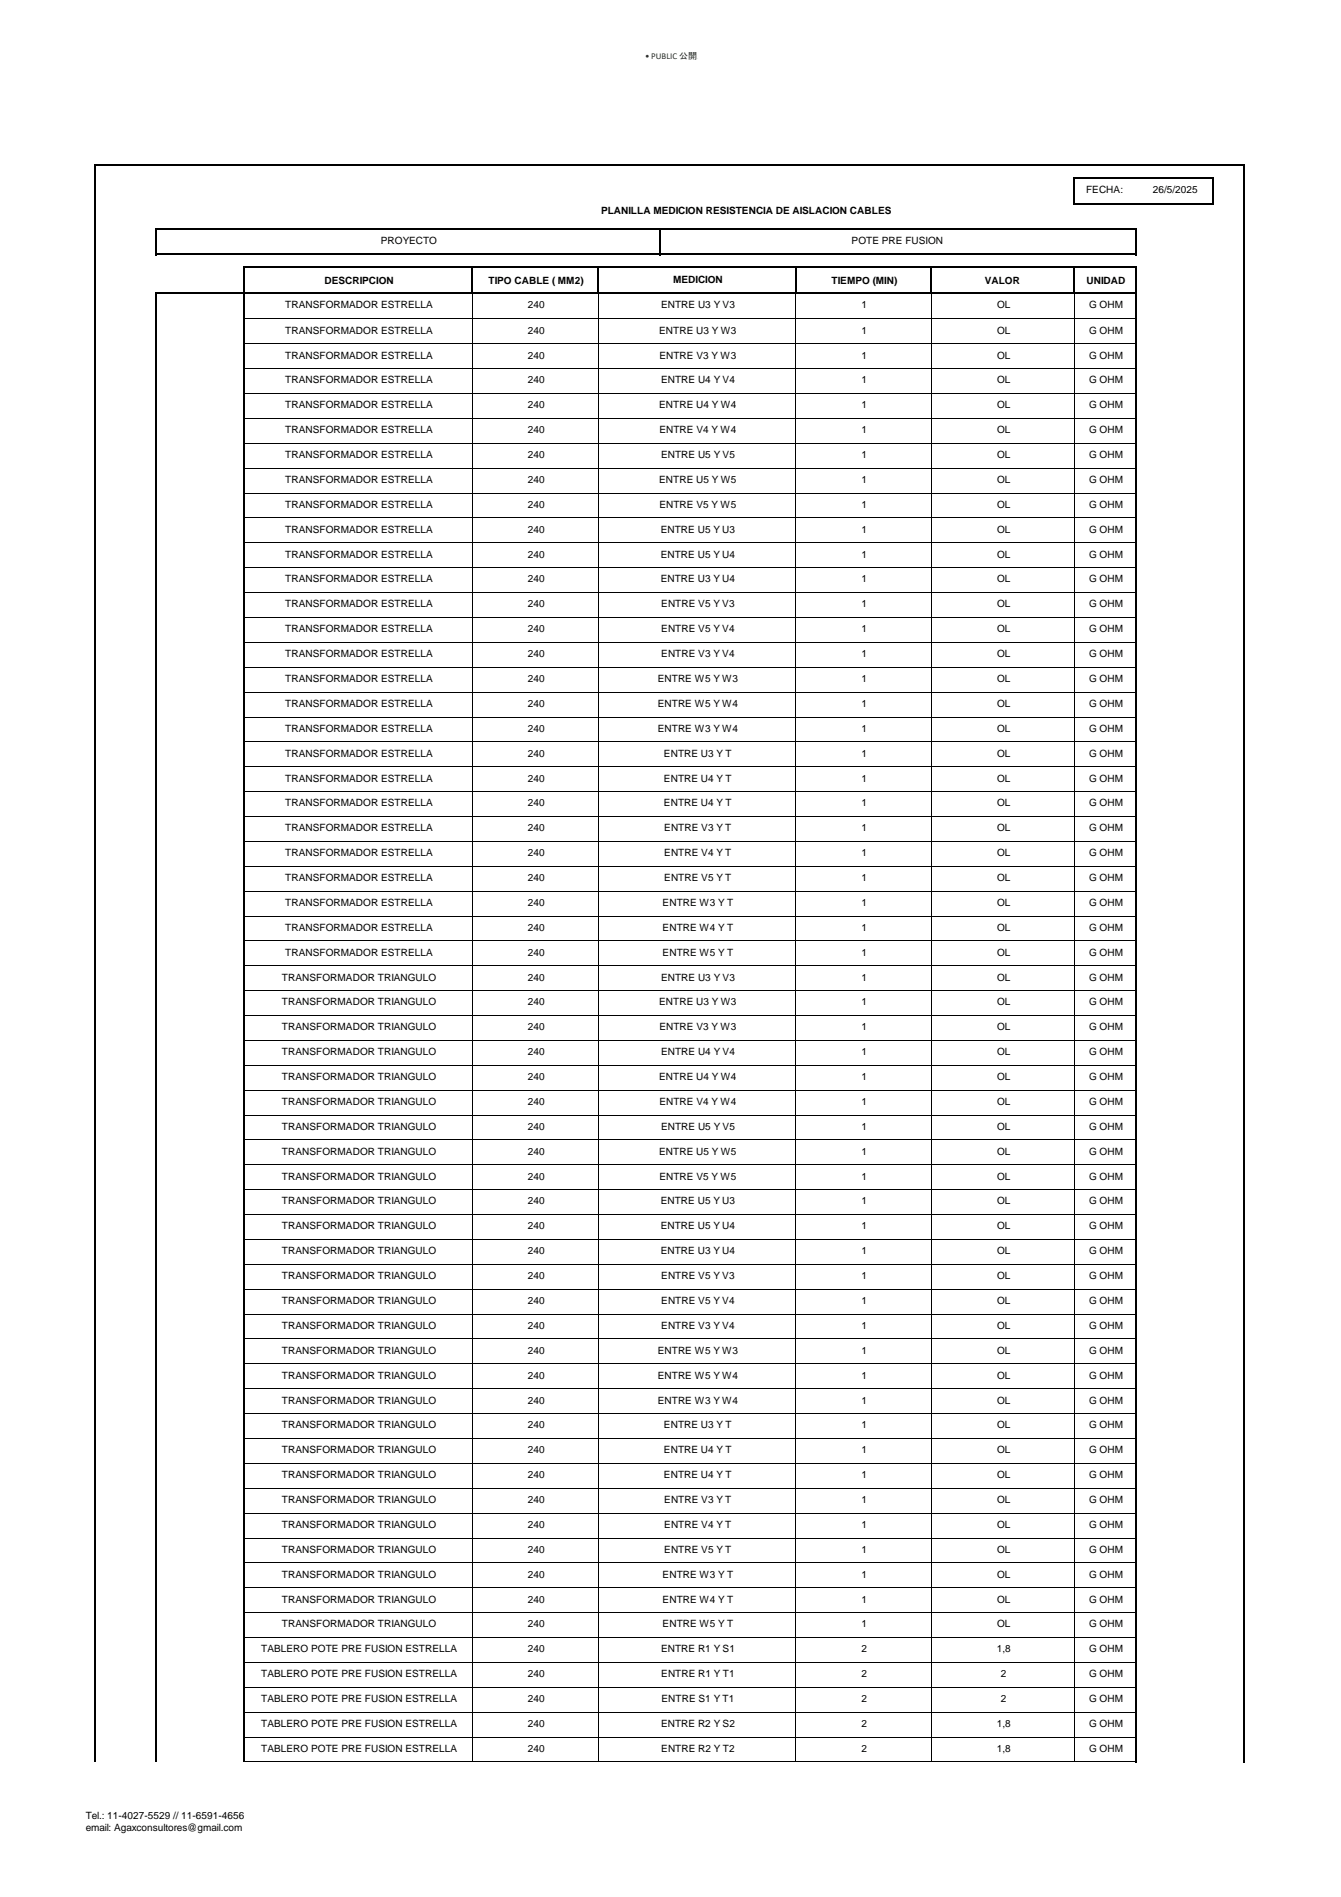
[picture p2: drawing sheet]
<svg xmlns="http://www.w3.org/2000/svg" width="210mm" height="297mm" viewBox="0 0 210 297" stroke-linecap="round" stroke-linejoin="round" font-family="sans-serif">
<defs><g id="words">
<g font-size="1.6">
<text x="94.1" y="33.5">PLANILLA MEDICION RESISTENCIA DE AISLACION CABLES</text>
<text x="170.1" y="30.3">FECHA:</text>
<text x="180.5" y="30.3">26/5/2025</text>
<text x="59.7" y="38.2">PROYECTO</text>
<text x="133.4" y="38.2">POTE PRE FUSION</text>
<text x="50.8" y="44.4">DESCRIPCION</text>
<text x="76.5" y="44.4">TIPO CABLE ( MM2)</text>
<text x="105.4" y="44.2">MEDICION</text>
<text x="130.2" y="44.4">TIEMPO (MIN)</text>
<text x="154.2" y="44.4">VALOR</text>
<text x="170.2" y="44.4">UNIDAD</text>
<text x="44.7" y="52.2">TRANSFORMADOR ESTRELLA</text>
<text x="44.7" y="48.3">TRANSFORMADOR ESTRELLA</text>
<text x="82.7" y="52.2">240</text>
<text x="82.7" y="48.3">240</text>
<text x="103.2" y="52.2">ENTRE U3 Y W3</text>
<text x="103.5" y="48.3">ENTRE U3 Y V3</text>
<text x="134.9" y="52.2">1</text>
<text x="134.9" y="48.3">1</text>
<text x="156.2" y="52.2">OL</text>
<text x="156.2" y="48.3">OL</text>
<text x="170.6" y="52.2">G OHM</text>
<text x="170.6" y="48.3">G OHM</text>
<text x="44.7" y="56.1">TRANSFORMADOR ESTRELLA</text>
<text x="82.7" y="56.1">240</text>
<text x="103.3" y="56.1">ENTRE V3 Y W3</text>
<text x="134.9" y="56.1">1</text>
<text x="156.2" y="56.1">OL</text>
<text x="170.6" y="56.1">G OHM</text>
<text x="44.7" y="60">TRANSFORMADOR ESTRELLA</text>
<text x="44.7" y="63.9">TRANSFORMADOR ESTRELLA</text>
<text x="82.7" y="63.9">240</text>
<text x="82.7" y="60">240</text>
<text x="103.2" y="63.9">ENTRE U4 Y W4</text>
<text x="103.5" y="60">ENTRE U4 Y V4</text>
<text x="134.9" y="63.9">1</text>
<text x="134.9" y="60">1</text>
<text x="156.2" y="63.9">OL</text>
<text x="156.2" y="60">OL</text>
<text x="170.6" y="63.9">G OHM</text>
<text x="170.6" y="60">G OHM</text>
<text x="44.7" y="67.8">TRANSFORMADOR ESTRELLA</text>
<text x="44.7" y="71.7">TRANSFORMADOR ESTRELLA</text>
<text x="82.7" y="71.7">240</text>
<text x="82.7" y="67.8">240</text>
<text x="103.3" y="67.8">ENTRE V4 Y W4</text>
<text x="103.5" y="71.7">ENTRE U5 Y V5</text>
<text x="134.9" y="71.7">1</text>
<text x="134.9" y="67.8">1</text>
<text x="156.2" y="71.7">OL</text>
<text x="156.2" y="67.8">OL</text>
<text x="170.6" y="71.7">G OHM</text>
<text x="170.6" y="67.8">G OHM</text>
<text x="44.7" y="75.6">TRANSFORMADOR ESTRELLA</text>
<text x="82.7" y="75.6">240</text>
<text x="103.2" y="75.6">ENTRE U5 Y W5</text>
<text x="134.9" y="75.6">1</text>
<text x="156.2" y="75.6">OL</text>
<text x="170.6" y="75.6">G OHM</text>
<text x="44.7" y="79.5">TRANSFORMADOR ESTRELLA</text>
<text x="44.7" y="83.4">TRANSFORMADOR ESTRELLA</text>
<text x="82.7" y="83.4">240</text>
<text x="82.7" y="79.5">240</text>
<text x="103.3" y="79.5">ENTRE V5 Y W5</text>
<text x="103.5" y="83.4">ENTRE U5 Y U3</text>
<text x="134.9" y="83.4">1</text>
<text x="134.9" y="79.5">1</text>
<text x="156.2" y="83.4">OL</text>
<text x="156.2" y="79.5">OL</text>
<text x="170.6" y="83.4">G OHM</text>
<text x="170.6" y="79.5">G OHM</text>
<text x="44.7" y="87.3">TRANSFORMADOR ESTRELLA</text>
<text x="82.7" y="87.3">240</text>
<text x="103.5" y="87.3">ENTRE U5 Y U4</text>
<text x="134.9" y="87.3">1</text>
<text x="156.2" y="87.3">OL</text>
<text x="170.6" y="87.3">G OHM</text>
<text x="44.7" y="91.2">TRANSFORMADOR ESTRELLA</text>
<text x="44.7" y="95.1">TRANSFORMADOR ESTRELLA</text>
<text x="82.7" y="95.1">240</text>
<text x="82.7" y="91.2">240</text>
<text x="103.5" y="91.2">ENTRE U3 Y U4</text>
<text x="103.6" y="95.1">ENTRE V5 Y V3</text>
<text x="134.9" y="95.1">1</text>
<text x="134.9" y="91.2">1</text>
<text x="156.2" y="95.1">OL</text>
<text x="156.2" y="91.2">OL</text>
<text x="170.6" y="95.1">G OHM</text>
<text x="170.6" y="91.2">G OHM</text>
<text x="44.7" y="99">TRANSFORMADOR ESTRELLA</text>
<text x="82.7" y="99">240</text>
<text x="103.6" y="99">ENTRE V5 Y V4</text>
<text x="134.9" y="99">1</text>
<text x="156.2" y="99">OL</text>
<text x="170.6" y="99">G OHM</text>
<text x="44.7" y="106.8">TRANSFORMADOR ESTRELLA</text>
<text x="44.7" y="102.9">TRANSFORMADOR ESTRELLA</text>
<text x="82.7" y="106.8">240</text>
<text x="82.7" y="102.9">240</text>
<text x="103" y="106.8">ENTRE W5 Y W3</text>
<text x="103.6" y="102.9">ENTRE V3 Y V4</text>
<text x="134.9" y="106.8">1</text>
<text x="134.9" y="102.9">1</text>
<text x="156.2" y="106.8">OL</text>
<text x="156.2" y="102.9">OL</text>
<text x="170.6" y="102.9">G OHM</text>
<text x="170.6" y="106.8">G OHM</text>
<text x="44.7" y="110.7">TRANSFORMADOR ESTRELLA</text>
<text x="82.7" y="110.7">240</text>
<text x="103" y="110.7">ENTRE W5 Y W4</text>
<text x="134.9" y="110.7">1</text>
<text x="156.2" y="110.7">OL</text>
<text x="170.6" y="110.7">G OHM</text>
<text x="44.7" y="118.5">TRANSFORMADOR ESTRELLA</text>
<text x="44.7" y="114.6">TRANSFORMADOR ESTRELLA</text>
<text x="82.7" y="118.5">240</text>
<text x="82.7" y="114.6">240</text>
<text x="103" y="114.6">ENTRE W3 Y W4</text>
<text x="104" y="118.5">ENTRE U3 Y T</text>
<text x="134.9" y="118.5">1</text>
<text x="134.9" y="114.6">1</text>
<text x="156.2" y="118.5">OL</text>
<text x="156.2" y="114.6">OL</text>
<text x="170.6" y="118.5">G OHM</text>
<text x="170.6" y="114.6">G OHM</text>
<text x="44.7" y="122.4">TRANSFORMADOR ESTRELLA</text>
<text x="82.7" y="122.4">240</text>
<text x="104" y="122.4">ENTRE U4 Y T</text>
<text x="134.9" y="122.4">1</text>
<text x="156.2" y="122.4">OL</text>
<text x="170.6" y="122.4">G OHM</text>
<text x="44.7" y="130.2">TRANSFORMADOR ESTRELLA</text>
<text x="44.7" y="126.3">TRANSFORMADOR ESTRELLA</text>
<text x="82.7" y="130.2">240</text>
<text x="82.7" y="126.3">240</text>
<text x="104" y="126.3">ENTRE U4 Y T</text>
<text x="104" y="130.2">ENTRE V3 Y T</text>
<text x="134.9" y="130.2">1</text>
<text x="134.9" y="126.3">1</text>
<text x="156.2" y="130.2">OL</text>
<text x="156.2" y="126.3">OL</text>
<text x="170.6" y="126.3">G OHM</text>
<text x="170.6" y="130.2">G OHM</text>
<text x="44.7" y="137.9">TRANSFORMADOR ESTRELLA</text>
<text x="44.7" y="134">TRANSFORMADOR ESTRELLA</text>
<text x="82.7" y="137.9">240</text>
<text x="82.7" y="134">240</text>
<text x="104" y="137.9">ENTRE V5 Y T</text>
<text x="104" y="134">ENTRE V4 Y T</text>
<text x="134.9" y="137.9">1</text>
<text x="134.9" y="134">1</text>
<text x="156.2" y="137.9">OL</text>
<text x="156.2" y="134">OL</text>
<text x="170.6" y="134">G OHM</text>
<text x="170.6" y="137.9">G OHM</text>
<text x="44.7" y="141.8">TRANSFORMADOR ESTRELLA</text>
<text x="82.7" y="141.8">240</text>
<text x="103.8" y="141.8">ENTRE W3 Y T</text>
<text x="134.9" y="141.8">1</text>
<text x="156.2" y="141.8">OL</text>
<text x="170.6" y="141.8">G OHM</text>
<text x="44.7" y="149.6">TRANSFORMADOR ESTRELLA</text>
<text x="44.7" y="145.7">TRANSFORMADOR ESTRELLA</text>
<text x="82.7" y="149.6">240</text>
<text x="82.7" y="145.7">240</text>
<text x="103.8" y="149.6">ENTRE W5 Y T</text>
<text x="103.8" y="145.7">ENTRE W4 Y T</text>
<text x="134.9" y="149.6">1</text>
<text x="134.9" y="145.7">1</text>
<text x="156.2" y="149.6">OL</text>
<text x="156.2" y="145.7">OL</text>
<text x="170.6" y="149.6">G OHM</text>
<text x="170.6" y="145.7">G OHM</text>
<text x="44.2" y="153.5">TRANSFORMADOR TRIANGULO</text>
<text x="82.7" y="153.5">240</text>
<text x="103.5" y="153.5">ENTRE U3 Y V3</text>
<text x="134.9" y="153.5">1</text>
<text x="156.2" y="153.5">OL</text>
<text x="170.6" y="153.5">G OHM</text>
<text x="44.2" y="161.3">TRANSFORMADOR TRIANGULO</text>
<text x="44.2" y="157.4">TRANSFORMADOR TRIANGULO</text>
<text x="82.7" y="161.3">240</text>
<text x="82.7" y="157.4">240</text>
<text x="103.2" y="157.4">ENTRE U3 Y W3</text>
<text x="103.3" y="161.3">ENTRE V3 Y W3</text>
<text x="134.9" y="161.3">1</text>
<text x="134.9" y="157.4">1</text>
<text x="156.2" y="161.3">OL</text>
<text x="156.2" y="157.4">OL</text>
<text x="170.6" y="157.4">G OHM</text>
<text x="170.6" y="161.3">G OHM</text>
<text x="44.2" y="165.2">TRANSFORMADOR TRIANGULO</text>
<text x="82.7" y="165.2">240</text>
<text x="103.5" y="165.2">ENTRE U4 Y V4</text>
<text x="134.9" y="165.2">1</text>
<text x="156.2" y="165.2">OL</text>
<text x="170.6" y="165.2">G OHM</text>
<text x="44.2" y="173">TRANSFORMADOR TRIANGULO</text>
<text x="44.2" y="169.1">TRANSFORMADOR TRIANGULO</text>
<text x="82.7" y="173">240</text>
<text x="82.7" y="169.1">240</text>
<text x="103.2" y="169.1">ENTRE U4 Y W4</text>
<text x="103.3" y="173">ENTRE V4 Y W4</text>
<text x="134.9" y="173">1</text>
<text x="134.9" y="169.1">1</text>
<text x="156.2" y="173">OL</text>
<text x="156.2" y="169.1">OL</text>
<text x="170.6" y="173">G OHM</text>
<text x="170.6" y="169.1">G OHM</text>
<text x="44.2" y="176.9">TRANSFORMADOR TRIANGULO</text>
<text x="82.7" y="176.9">240</text>
<text x="103.5" y="176.9">ENTRE U5 Y V5</text>
<text x="134.9" y="176.9">1</text>
<text x="156.2" y="176.9">OL</text>
<text x="170.6" y="176.9">G OHM</text>
<text x="44.2" y="184.7">TRANSFORMADOR TRIANGULO</text>
<text x="44.2" y="180.8">TRANSFORMADOR TRIANGULO</text>
<text x="82.7" y="184.7">240</text>
<text x="82.7" y="180.8">240</text>
<text x="103.2" y="180.8">ENTRE U5 Y W5</text>
<text x="103.3" y="184.7">ENTRE V5 Y W5</text>
<text x="134.9" y="184.7">1</text>
<text x="134.9" y="180.8">1</text>
<text x="156.2" y="184.7">OL</text>
<text x="156.2" y="180.8">OL</text>
<text x="170.6" y="180.8">G OHM</text>
<text x="170.6" y="184.7">G OHM</text>
<text x="44.2" y="188.6">TRANSFORMADOR TRIANGULO</text>
<text x="82.7" y="188.6">240</text>
<text x="103.5" y="188.6">ENTRE U5 Y U3</text>
<text x="134.9" y="188.6">1</text>
<text x="156.2" y="188.6">OL</text>
<text x="170.6" y="188.6">G OHM</text>
<text x="44.2" y="196.4">TRANSFORMADOR TRIANGULO</text>
<text x="44.2" y="192.5">TRANSFORMADOR TRIANGULO</text>
<text x="82.7" y="196.4">240</text>
<text x="82.7" y="192.5">240</text>
<text x="103.5" y="196.4">ENTRE U3 Y U4</text>
<text x="103.5" y="192.5">ENTRE U5 Y U4</text>
<text x="134.9" y="196.4">1</text>
<text x="134.9" y="192.5">1</text>
<text x="156.2" y="196.4">OL</text>
<text x="156.2" y="192.5">OL</text>
<text x="170.6" y="196.4">G OHM</text>
<text x="170.6" y="192.5">G OHM</text>
<text x="44.2" y="200.3">TRANSFORMADOR TRIANGULO</text>
<text x="82.7" y="200.3">240</text>
<text x="103.6" y="200.3">ENTRE V5 Y V3</text>
<text x="134.9" y="200.3">1</text>
<text x="156.2" y="200.3">OL</text>
<text x="170.6" y="200.3">G OHM</text>
<text x="44.2" y="208.1">TRANSFORMADOR TRIANGULO</text>
<text x="44.2" y="204.2">TRANSFORMADOR TRIANGULO</text>
<text x="82.7" y="208.1">240</text>
<text x="82.7" y="204.2">240</text>
<text x="103.6" y="208.1">ENTRE V3 Y V4</text>
<text x="103.6" y="204.2">ENTRE V5 Y V4</text>
<text x="134.9" y="208.1">1</text>
<text x="134.9" y="204.2">1</text>
<text x="156.2" y="208.1">OL</text>
<text x="156.2" y="204.2">OL</text>
<text x="170.6" y="204.2">G OHM</text>
<text x="170.6" y="208.1">G OHM</text>
<text x="44.2" y="215.8">TRANSFORMADOR TRIANGULO</text>
<text x="44.2" y="211.9">TRANSFORMADOR TRIANGULO</text>
<text x="82.7" y="215.8">240</text>
<text x="82.7" y="211.9">240</text>
<text x="103" y="215.8">ENTRE W5 Y W4</text>
<text x="103" y="211.9">ENTRE W5 Y W3</text>
<text x="134.9" y="215.8">1</text>
<text x="134.9" y="211.9">1</text>
<text x="156.2" y="215.8">OL</text>
<text x="156.2" y="211.9">OL</text>
<text x="170.6" y="211.9">G OHM</text>
<text x="170.6" y="215.8">G OHM</text>
<text x="44.2" y="219.7">TRANSFORMADOR TRIANGULO</text>
<text x="82.7" y="219.7">240</text>
<text x="103" y="219.7">ENTRE W3 Y W4</text>
<text x="134.9" y="219.7">1</text>
<text x="156.2" y="219.7">OL</text>
<text x="170.6" y="219.7">G OHM</text>
<text x="44.2" y="227.5">TRANSFORMADOR TRIANGULO</text>
<text x="44.2" y="223.6">TRANSFORMADOR TRIANGULO</text>
<text x="82.7" y="227.5">240</text>
<text x="82.7" y="223.6">240</text>
<text x="104" y="227.5">ENTRE U4 Y T</text>
<text x="104" y="223.6">ENTRE U3 Y T</text>
<text x="134.9" y="227.5">1</text>
<text x="134.9" y="223.6">1</text>
<text x="156.2" y="227.5">OL</text>
<text x="156.2" y="223.6">OL</text>
<text x="170.6" y="227.5">G OHM</text>
<text x="170.6" y="223.6">G OHM</text>
<text x="44.2" y="231.4">TRANSFORMADOR TRIANGULO</text>
<text x="82.7" y="231.4">240</text>
<text x="104" y="231.4">ENTRE U4 Y T</text>
<text x="134.9" y="231.4">1</text>
<text x="156.2" y="231.4">OL</text>
<text x="170.6" y="231.4">G OHM</text>
<text x="44.2" y="239.2">TRANSFORMADOR TRIANGULO</text>
<text x="44.2" y="235.3">TRANSFORMADOR TRIANGULO</text>
<text x="82.7" y="239.2">240</text>
<text x="82.7" y="235.3">240</text>
<text x="104" y="239.2">ENTRE V4 Y T</text>
<text x="104" y="235.3">ENTRE V3 Y T</text>
<text x="134.9" y="239.2">1</text>
<text x="134.9" y="235.3">1</text>
<text x="156.2" y="239.2">OL</text>
<text x="156.2" y="235.3">OL</text>
<text x="170.6" y="235.3">G OHM</text>
<text x="170.6" y="239.2">G OHM</text>
<text x="44.2" y="243.1">TRANSFORMADOR TRIANGULO</text>
<text x="82.7" y="243.1">240</text>
<text x="104" y="243.1">ENTRE V5 Y T</text>
<text x="134.9" y="243.1">1</text>
<text x="156.2" y="243.1">OL</text>
<text x="170.6" y="243.1">G OHM</text>
<text x="44.2" y="250.9">TRANSFORMADOR TRIANGULO</text>
<text x="44.2" y="247">TRANSFORMADOR TRIANGULO</text>
<text x="82.7" y="250.9">240</text>
<text x="82.7" y="247">240</text>
<text x="103.8" y="250.9">ENTRE W4 Y T</text>
<text x="103.8" y="247">ENTRE W3 Y T</text>
<text x="134.9" y="250.9">1</text>
<text x="134.9" y="247">1</text>
<text x="156.2" y="250.9">OL</text>
<text x="156.2" y="247">OL</text>
<text x="170.6" y="250.9">G OHM</text>
<text x="170.6" y="247">G OHM</text>
<text x="44.2" y="254.8">TRANSFORMADOR TRIANGULO</text>
<text x="82.7" y="254.8">240</text>
<text x="103.8" y="254.8">ENTRE W5 Y T</text>
<text x="134.9" y="254.8">1</text>
<text x="156.2" y="254.8">OL</text>
<text x="170.6" y="254.8">G OHM</text>
<text x="40.9" y="262.6">TABLERO POTE PRE FUSION ESTRELLA</text>
<text x="40.9" y="258.7">TABLERO POTE PRE FUSION ESTRELLA</text>
<text x="82.7" y="262.6">240</text>
<text x="82.7" y="258.7">240</text>
<text x="103.5" y="258.7">ENTRE R1 Y S1</text>
<text x="103.6" y="262.6">ENTRE R1 Y T1</text>
<text x="134.9" y="262.6">2</text>
<text x="134.9" y="258.7">2</text>
<text x="156.1" y="258.7">1,8</text>
<text x="156.8" y="262.6">2</text>
<text x="170.6" y="258.7">G OHM</text>
<text x="170.6" y="262.6">G OHM</text>
<text x="40.9" y="266.5">TABLERO POTE PRE FUSION ESTRELLA</text>
<text x="82.7" y="266.5">240</text>
<text x="103.6" y="266.5">ENTRE S1 Y T1</text>
<text x="134.9" y="266.5">2</text>
<text x="156.8" y="266.5">2</text>
<text x="170.6" y="266.5">G OHM</text>
<text x="40.9" y="274.3">TABLERO POTE PRE FUSION ESTRELLA</text>
<text x="40.9" y="270.4">TABLERO POTE PRE FUSION ESTRELLA</text>
<text x="82.7" y="274.3">240</text>
<text x="82.7" y="270.4">240</text>
<text x="103.5" y="270.4">ENTRE R2 Y S2</text>
<text x="103.6" y="274.3">ENTRE R2 Y T2</text>
<text x="134.9" y="274.3">2</text>
<text x="134.9" y="270.4">2</text>
<text x="156.1" y="274.3">1,8</text>
<text x="156.1" y="270.4">1,8</text>
<text x="170.6" y="274.3">G OHM</text>
<text x="170.6" y="270.4">G OHM</text>
<text x="13.4" y="284.7">Tel.: 11-4027-5529 // 11-6591-4656</text>
<text x="13.4" y="286.7">email: Agaxconsultores@gmail.com</text>
</g>
<text font-size="1.4" fill="#008000" x="101" y="9.3">• PUBLIC 公開</text>
</g></defs>
<g fill="none" stroke="#000" stroke-width=".25">
<path d="M14.8 25.7v250.2M14.9 25.9h180.1M24.5 35.7v4.3M24.6 35.9h153.4M24.6 39.8h153.4M103.4 36v4M168.2 27.8v4.2M168.4 27.9h21.7M168.4 31.9h21.7M177.9 36v4M190 28v4M194.9 26v249.9"/>
<path d="M24.5 45.7v230.2M24.6 45.9h153.4M38.3 41.7v234.2M38.4 41.9h139.6M73.9 42v4M93.7 42v4M124.6 42v4M145.9 42v4M168.2 42v4M177.9 42v233.9"/>
</g>
<g fill="none" stroke="#000" stroke-width=".16">
<path d="M38.4 49.9h139.3M38.4 53.8h139.3M38.4 57.7h139.3M74 46v229.9M93.7 46v229.9M124.6 46v229.9M145.9 46v229.9M168.2 46v229.9M38.4 61.6h139.3M38.4 65.5h139.3M38.4 69.4h139.3M38.4 73.3h139.3"/>
<path d="M38.4 77.2h139.3M38.4 81.1h139.3M38.4 85h139.3M38.4 88.9h139.3M38.4 92.8h139.3M38.4 96.7h139.3M38.4 100.6h139.3M38.4 104.5h139.3M38.4 108.4h139.3M38.4 112.3h139.3M38.4 116.2h139.3M38.4 120.1h139.3"/>
<path d="M38.4 123.9h139.3M38.4 127.8h139.3M38.4 131.7h139.3M38.4 135.6h139.3M38.4 139.5h139.3M38.4 143.4h139.3M38.4 147.3h139.3M38.4 151.2h139.3M38.4 155.1h139.3M38.4 159h139.3M38.4 162.9h139.3M38.4 166.8h139.3"/>
<path d="M38.4 170.7h139.3M38.4 174.6h139.3M38.4 178.5h139.3M38.4 182.4h139.3M38.4 186.3h139.3M38.4 190.2h139.3M38.4 194.1h139.3M38.4 198h139.3M38.4 201.8h139.3M38.4 205.7h139.3M38.4 209.6h139.3M38.4 213.5h139.3"/>
<path d="M38.4 217.4h139.3M38.4 221.3h139.3M38.4 225.2h139.3M38.4 229.1h139.3M38.4 233h139.3M38.4 236.9h139.3M38.4 240.8h139.3M38.4 244.7h139.3M38.4 248.6h139.3M38.4 252.5h139.3M38.4 256.4h139.3M38.4 260.3h139.3"/>
<path d="M38.4 264.2h139.3M38.4 268.1h139.3M38.4 272h139.3M38.4 275.9h139.3"/>
</g>
<use href="#words"/>
</svg>
